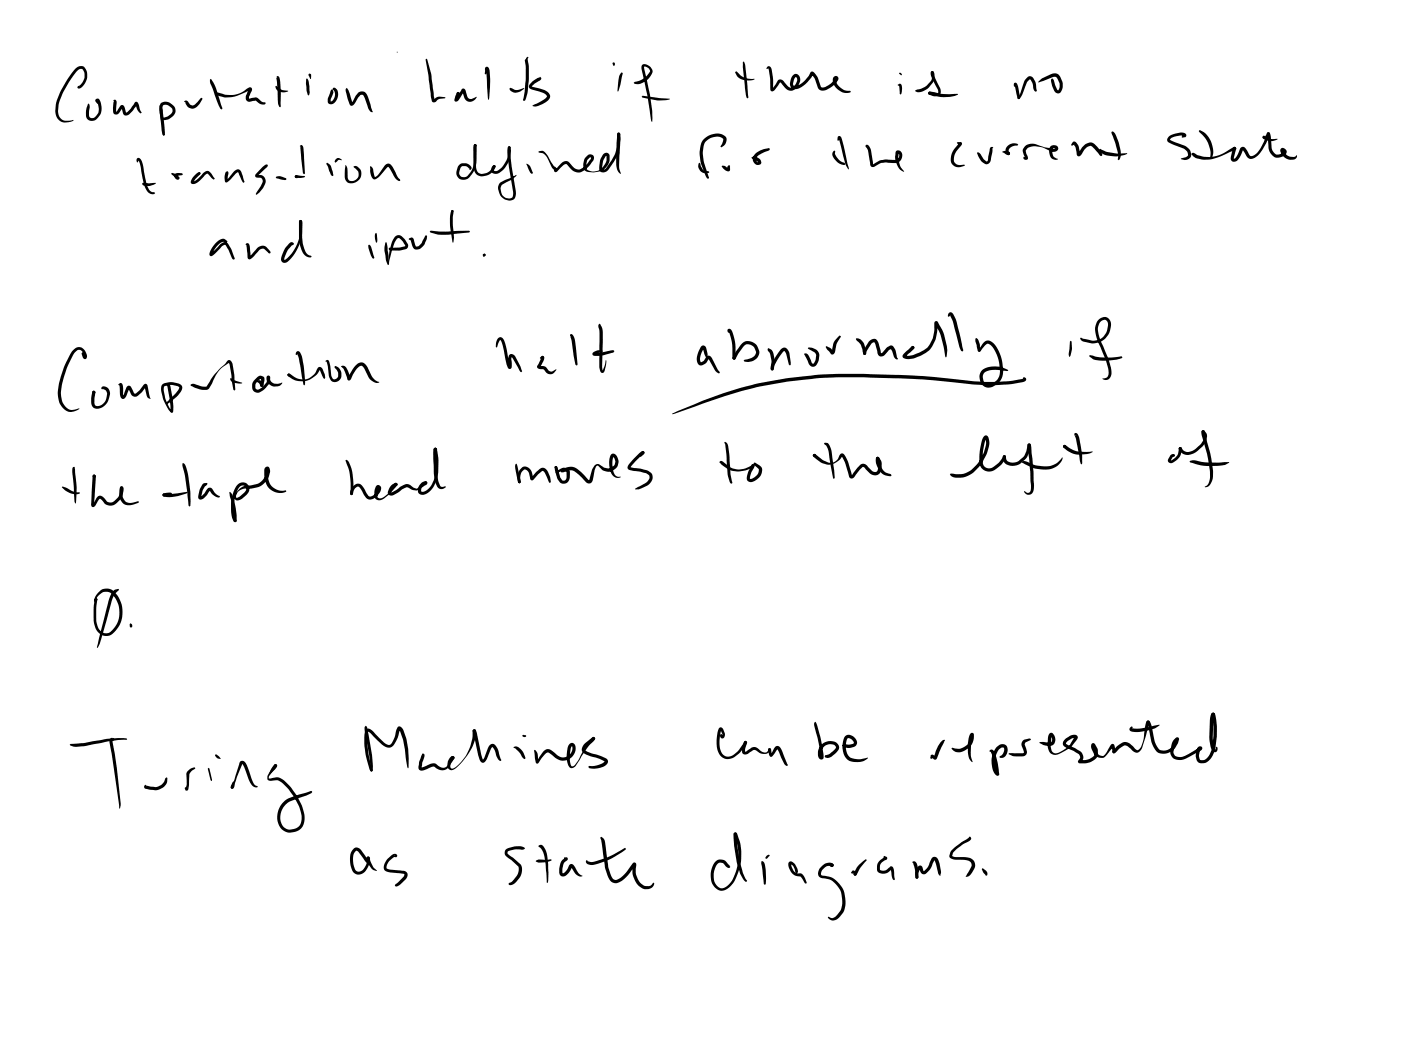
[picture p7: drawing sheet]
<svg xmlns="http://www.w3.org/2000/svg" width="108mm" height="81mm" viewBox="0 0 108 81" stroke-linecap="round" stroke-linejoin="round" font-family="sans-serif">
<g fill="#000">
<path d="M5.8 5.3a.52 .52 0 0 1 .6-.2 .52 .52 0 0 1 .3 .6 .94 .94 0 0 1-.7 1.1v-.1v-.1l.1 .1v-.1l.2-.1a.92 .92 0 0 0 .2-.9l-.2-.3h-.2a6.2 6.2 0 0 0-1.6 2.8v.4a.69 .69 0 0 0 .5 .8h.7l-.7 .1a.81 .81 0 0 1-.7-.9 5.9 5.9 0 0 1 1.4-3.1zM6.8 8l.1 .1v.9l.2 .1a.71 .71 0 0 0 .5-.8l-.1-.5v.2l-.1-.2a.17 .17 0 0 1 .1-.2 .17 .17 0 0 1 .2 .1l.1 .6a.79 .79 0 0 1-.2 .8 .79 .79 0 0 1-.8 .1 .94 .94 0 0 1-.1-1zM8.7 7.7a.19 .19 0 0 1 .3 .1 .19 .19 0 0 1 0 .2l-.1 .6 .4-.4a.22 .22 0 0 1 .2-.1 .22 .22 0 0 1 .1 .3l.1 .3 .3-.3 .4-.5 .1-.1 .4 .9h-.1l-.2-.2-.2-.5h.2l-.4 .6-.4 .3h-.2l-.1-.1-.1-.5h.1l-.2 .2a.3 .3 0 0 1-.2 .3 .3 .3 0 0 1-.4-.1zM10.6 12.2a.31 .31 0 0 1 .3 .1 .31 .31 0 0 1 .1 .3l.4 1.7 .2 .4 .4 .2a.45 .45 0 0 1-.7-.2l-.2-.5-.3-1.6-.1-.3-.1 .2h-.1zM11 14.1h.1h.9l-.6 .2h-.4v-.2zM12.3 8.1l.2 .4 .2 1.8a.11 .11 0 0 1-.2 .1 .11 .11 0 0 1 0-.2l-.2-1.5zM12.4 8l.2-.1a.68 .68 0 0 1 .8 .2 .68 .68 0 0 1-.1 .9l-.4 .2h-.4a.09 .09 0 0 1-.1-.1 .09 .09 0 0 1 .1-.1 .09 .09 0 0 1 .1 .1l.4-.2 .3-.3v-.2l-.4-.3h-.3l-.1 .2 .2 2.1h-.1h-.1l-.2-1.8zM12.6 10.3l.1 .1h-.1zM13.2 13.3l.3 .1 .2 .2a.16 .16 0 0 1 0 .3 .16 .16 0 0 1-.2-.2l-.1-.2 .2-.1h.4h.1l-.4 .2-.1 .1 .1 .1-.5-.4zM14.2 7.8h.2l.3 .3h.2l.6-.6 .1 .1-.3 .5a.51 .51 0 0 1-.9 .1zM15.3 13.3h.1v.1h-.1zM15.1 13.4l.3-.1v.1l-.5 .6 .3-.2 .5-.5a.35 .35 0 0 1 .6 .1l.2 .3v.1l-.5-.4-.3 .2a1.18 1.18 0 0 1-.9 .6 .33 .33 0 0 1 .1-.6z"/>
<path d="M16.2 6.1h.1l.3 .6 .5 1.6v.1h-.1l-.3-.6-.5-1.4zM16.6 7.2v-.1l.3 .1a2.19 2.19 0 0 0 2.3-.5 .2 .2 0 0 1 .2 .2 .2 .2 0 0 1-.1 .2l-.1 .5 .6-.1 .4 .3 .2 .1a.13 .13 0 0 1 0 .2 .13 .13 0 0 1-.2-.1l-.5-.3-.5 .1h-.2l-.1-.4 .3-.5 .1 .1-.4 .1a2.19 2.19 0 0 1-2.3 .1zM16.6 18.7l.1-.1a.49 .49 0 0 1 .7-.1l.1 .1v.1l-.3-.1-.2 .1-.4 .4-.2 .5-.2-.1 .8-.7 .4-.1 .4 .5 .3 .8-.2-.1-.6-1-.2 .1-.6 .6a.21 .21 0 0 1-.3 .1 .21 .21 0 0 1 0-.4zM17.4 13.2a.11 .11 0 0 1 .2 0 .11 .11 0 0 1 0 .2l-.1 .6-.1-.1 .6-.6a.35 .35 0 0 1 .4-.2 .35 .35 0 0 1 .3 .3l.1 .6v.1l-.5-.8-.8 .8a.56 .56 0 0 1-.1-.8zM18.9 18.8h.1a.21 .21 0 0 1 .2 0 .21 .21 0 0 1 .1 .2v.8h-.1l.5-.5a.56 .56 0 0 1 .8-.3l.3 .4v.1h-.1l-.5-.3-.2 .1-.3 .3a.42 .42 0 0 1-.6 .3l-.1-1zM20.2 12.9l.3-.2h.1l-.7 .9-.1-.1h.4a.51 .51 0 0 1 .2 .7l-.2 .3-.4 .5-.1-.1 .5-.9-.1-.3h-.2a.16 .16 0 0 1-.2-.1 .16 .16 0 0 1 0-.2zM21.3 13.6h.3l.4 .1 .1 .1-.2 .1-.6-.2h-.1zM21.3 6.6l.4 .3 .5 .1-.3 .1a.6 .6 0 0 1-.7-.4zM21.3 5.9h.1h.1l.1 .4v1.9v.1l-.2-.3-.1-2h.1zM22.5 18.7l.1 .1-.1 .1-.1-.1zM23.1 17h.2v.2a3.3 3.3 0 0 1-1.3 3.1l-.2-.1a.41 .41 0 0 1-.1-.5l.3-.6 .3-.4a.14 .14 0 0 1 .2 0 .14 .14 0 0 1 0 .2l-.4 .6-.2 .5h.1a2.95 2.95 0 0 0 1.1-2.9zM22.8 13.5l.7 .1-.7 .1-.1-.1z"/>
<path d="M23.2 11.2h.1l.1 .3 .1 1.8-.1 .1h-.1l-.1-2.1h-.1zM23.1 17h.1l.1 .1a4.4 4.4 0 0 0 .1 2.1l.3 .4 .3 .2a.53 .53 0 0 1-.7-.4l-.1-.2a4.2 4.2 0 0 1-.2-2.1zM23.6 6l.2 .2v.4l.1 .5-.1 .3-.2-.4v-.6zM23.8 5.7h.2l-.1 .4-.1-.3zM25.2 12.5l.3 .3 .2 .7-.1 .1-.1-.1-.1-.3-.3-.6zM25.7 6.8h.1a.64 .64 0 0 1 .2 .8v.1a.38 .38 0 0 1-.3 .3 .38 .38 0 0 1-.4-.2v-.3l.3-.6a.55 .55 0 0 1-.1 .7v.2l.1-.1 .2-.3v-.3l-.1-.2h.1h-.2zM25.9 12.3l.2-.1 .2 .1h-.2l-.2 .2-.1-.1zM26.6 12.7l.2 .3v.8l.3 .2 .3-.1a.51 .51 0 0 0 .2-.7l-.4-.4h.3l.2 .2a.71 .71 0 0 1-.1 .9 .71 .71 0 0 1-1 0v-.3zM26.7 6.8l.2 .2 .3 1-.1-.1 .4-.6a.45 .45 0 0 1 .4-.3 .45 .45 0 0 1 .4 .3l.4 1.3h-.2l-.1-.2-.4-1.1h-.2l-.3 .4a.43 .43 0 0 1-.5 .4l-.2-.5zM28.4 18.8l.2 .3 .2 .7v.1h-.1l-.2-.4-.1-.4zM28.5 12.9l.1-.1 .1 .2 .2 .6 .2-.1 .6-.8 .3-.1 .2 .2 .6 1.1-.1 .1-.2-.2-.6-.9-.6 .6a.38 .38 0 0 1-.6 .2l-.2-.3zM28.9 18h.1v.1v.6l-.1-.4z"/>
<path d="M29.7 18.7h.1l.1 .3 .1 1.2-.1 .2-.2-.3-.1-.8zM31.5 18.4l.3-.1 .2 .7h.2l.3-.3 .3-.6 .1 .1v.2l-.2 .5a.66 .66 0 0 1-.7 .3l-.2-.2-.2-.5h.1zM32.8 4.6h.1l.3 1.1 .3 2h-.1l.4-.2h.5l-.5 .1-.2 .2a.2 .2 0 0 1-.3 0zM33.2 17.8h.9h2h.1v.1l-2.2 .2-.8-.2-.1-.1zM34.8 16.2l.1 .1zM34.8 16.2h.1v.1h-.1zM34.8 16.2h.1v.1v1.2a1.67 1.67 0 0 1 0 1.2 4.9 4.9 0 0 1-.1-2.5zM35.2 7.1h.2v.2h-.2zM35.2 7.1h.1l.1 .1-.2 .5-.1-.1 .4-.6a.21 .21 0 0 1 .3-.1 .21 .21 0 0 1 .1 .2l.3 .5h.2l.3-.1-.3 .3a.46 .46 0 0 1-.6-.3l-.2-.5h.2l-.4 .7a.18 .18 0 0 1-.2 .1 .18 .18 0 0 1-.2-.2zM36.5 11.1l.2 .1a3.5 3.5 0 0 1-.3 2.1l-.1 .2a.66 .66 0 0 1-.9 .3 .56 .56 0 0 1-.2-.7l.1-.2a.6 .6 0 0 1 1 0l-.1 .2v-.1l-.3-.2h-.3l-.1 .1-.1 .4v.2l.3 .1h.3a1.64 1.64 0 0 0 .5-1.5zM36.5 11.1h.2v.2h-.1zM36.5 11.1l.2 .1v1.6a.47 .47 0 0 0 .5 .6l.5-.2 .4-.5 .1 .1-.1 .3a1.05 1.05 0 0 1-1.3 .4l-.2-.2-.1-.4z"/>
<path d="M37.4 5.2h.2l.1 .3 .1 1.2-.2 1-.2-2.3 .2-.1-.2 .4zM38 12.8l.1-.1 .1 .2h-.2zM39.2 11.3a.26 .26 0 0 1 .2 .3l-.1 .3a1.57 1.57 0 0 1-1.2 1.5 .25 .25 0 0 1-.3-.3l.1-.3a.12 .12 0 0 1 .2 0 .12 .12 0 0 1 0 .1l-.1 .3h.3a1.77 1.77 0 0 0 .8-1.3zM39.2 11.3h.1v.2h-.1zM39.2 11.3l.1 .1v.7l.5 2.8a.48 .48 0 0 1-.6 .6l-.3-.2-.3-.2-.2-.5a.52 .52 0 0 1 .2-.6l1.2-.5-.4 .3-.7 .4-.1 .3v.3l.2 .3 .4 .2 .2-.1 .1-.3-.4-2.9zM39.2 6.8h.1l.5 .1 .6-.1-.3 .2a.57 .57 0 0 1-.9-.2zM40.6 12.6l.3 .2 .2 .5-.1 .1-.2-.2zM40.5 4.6h.1l.1 .4 .1 1-.2 1.2-.2 .6-.1-.1 .2-1.5zM40.6 4.4h.1l-.1 .3-.1 .1-.1-.1zM41.5 11.7l.3-.1 .2 .1 .7 1.1 .2 .1v.2h-.1l.5-.6a.4 .4 0 0 1 .6 .1l.4 .4 .4 .1 .5-.5 .3-.5-.3 .3v.6a.99 .99 0 0 0 1 .1 .99 .99 0 0 0 .5-.9v-.2l-.2 .4-.1 .7 .3-.1 .4-.7a2.61 2.61 0 0 0 .5-1.8v-.3h.2v.6a3.3 3.3 0 0 1-.9 2.3 .4 .4 0 0 1-.7 0v-.7l.2-.5 .4-.1 .2 .2a1.22 1.22 0 0 1-.7 1.2 1.22 1.22 0 0 1-1.3-.1l-.1-.4 .1-.4 .3-.3 .2-.1 .2 .1 .1 .2-.4 .5a1.01 1.01 0 0 1-1 .6l-.3-.2-.5-.5-.2 .1-.4 .5a.17 .17 0 0 1-.2 0 .17 .17 0 0 1-.1-.1l-.7-1.1-.2-.2zM41 6.3l.6-.4 .1 .1v.2l-.7 .5 1 .3 .4 .3a.38 .38 0 0 1-.2 .5 1.25 1.25 0 0 1-1.1 .4l.8-.5 .2-.3-.2-.2-.8-.3a.32 .32 0 0 1-.4-.2 .32 .32 0 0 1 .3-.4zM47.2 4.8l.2 .1-.1 .2z"/>
<path d="M47.6 10.2h.2v.1l-.1 2.6 .1 .5-.2-.2-.1-.5zM47.9 5.6h.1l-.4 1.5 .1-1zM49.5 5h.3l.3 .2a.54 .54 0 0 1-.1 .9 1 1 0 0 1-1.2 .3l.9-.4 .4-.5-.1-.2-.4-.2 .5 2.2 .2 1.2v.9l-.1-.1-.3-2-.5-2zM49.4 7.4h.1l2.1 .2-1 .1zM53.8 12.6l.1-.1 .1 .1 .2 .5 .5 .2h-.4l-.3-.1-.2-.3zM54.2 10.7a1.1 1.1 0 0 1 1.8 0l-.1 .4-.3 .3-.1-.1 .2-.6a1 1 0 0 0-1.5 .7v1l.4 1.3-.1 .1-.1-.1a4.1 4.1 0 0 1-.5-1.8l.1-.8zM55.6 12.8h.3l.2 .2-.1 .1v-.2l.2-.2 .1 .1-.1 .3-.1 .1-.2-.1zM56.6 5.6l.2-.1 .3 .3a1.41 1.41 0 0 0 1 .3 1.25 1.25 0 0 1-1 0l-.3-.2zM57.2 4.8h.1l.1 .3 .3 2.4-.1 .1-.1-.1-.1-.8zM58.2 11.8h.1a1.59 1.59 0 0 1 1-.4v.2l-.6 .2-.4 .3v.2l.1 .2h.1h-.1l-.5-.3a.17 .17 0 0 1 .1-.2 .17 .17 0 0 1 .2 .1 .36 .36 0 0 1 .4 .2 .36 .36 0 0 1-.1 .4h-.2l-.1-.1a.5 .5 0 0 1 0-.8zM59.1 5.2a.23 .23 0 0 1 .3 0 .23 .23 0 0 1 .1 .2l.1 1.5-.1-.1 .5-.7 .3 .1 .4 .5 .3 .1 .3-.2 .1-.3v-.3l-.1-.1-.2 .5 .1 .2 .5-.2 .6-.5a.28 .28 0 0 1 .1-.3 .28 .28 0 0 1 .3 0l.3 .3 .3 .8h.2l.3-.1 .6-.6 .1 .4 .3 .3 .3 .2 .5 .2a1.03 1.03 0 0 1-1.4-1l.1-.2h.1h.2v.2a1.8 1.8 0 0 1-1.2 .9l-.4-.2-.2-.7-.3-.4h.2l-.5 .6a1.02 1.02 0 0 1-1.2 .5l-.1-.4 .1-.4 .1-.2 .2-.1 .2 .1 .2 .4a.71 .71 0 0 1-.4 .7 .71 .71 0 0 1-.7-.1l-.5-.5-.4 .6a.19 .19 0 0 1-.2 .1 .19 .19 0 0 1-.1-.2l-.1-.8-.1-.7h-.2zM64.2 11.6l.2 .1v.2a1.42 1.42 0 0 0 .7 .7 .6 .6 0 0 1-.7-.3l-.3-.4z"/>
<path d="M64.6 10.5h.1l.2 .2 .5 2.3-.2-.2-.2-.7-.4-1.4 .1-.1-.1 .2h-.1zM66.7 11.2a.38 .38 0 0 1 .4 .5l.2 1 .6-.4h1.2l.2-.2v-.2l-.1-.1a1.55 1.55 0 0 0 .4 1.4 1.26 1.26 0 0 1-.6-1.4 .32 .32 0 0 1 .4-.1 .32 .32 0 0 1 .1 .4l-.1 .2a.56 .56 0 0 1-.6 .3h-.9l-.6 .3-.2-.1-.2-1.2-.2-.3h.1l-.1 .1zM69.2 6.5a.21 .21 0 0 1 .3 0 .21 .21 0 0 1 0 .3l-.1 .5-.1-.6zM69.3 5.6l.2 .1-.1 .1-.1-.1zM71.8 5.5h.1l.1 .2a.87 .87 0 0 1-.2 .8l-.4 .4a.82 .82 0 0 1-.9 .1l.8-.3 .4-.4 .1-.3zM71.6 7.1h.1a5.9 5.9 0 0 0 2.1 .1v.1a3 3 0 0 1-2.2 0l-.1-.1zM71.7 5.5h.2v.2v-.1l.6 1.3-.1 .4-.3 .1a.38 .38 0 0 1-.5-.3l.6 .1 .1-.1v-.2a2.9 2.9 0 0 1-.6-1.3zM73.8 10.9l.3 .1v.1l-.4 .5-.2 .5a.46 .46 0 0 0 .5 .6h.3l-.3 .2a.67 .67 0 0 1-.7-.3 .67 .67 0 0 1 .1-.8l.5-.8 .1 .2-.2-.1zM75.3 11.7l.7 .7 .1-.1 .2-.9a.1 .1 0 0 1 .1-.1 .1 .1 0 0 1 .1 .1l-.2 .9-.1 .3a.42 .42 0 0 1-.6-.2l-.3-.6zM77.2 11.7l.3-.1 .3 .2-.2 .1zM77.6 11.3l.5-.3 .3 .1 .1 .1h-.1a.53 .53 0 0 0-.7 .4v.1a.16 .16 0 0 1 .1 .1 .16 .16 0 0 1-.1 .2l-.2-.3zM77.6 11.7h.2v.2h-.2z"/>
<path d="M78.1 6.4h.2l.1 .3 .2 .8-.1 .1h-.1l-.2-1h.1l-.1 .1-.1-.1zM79.2 6l.2-.1 .2 .1 .2 .4 .1 .6a.15 .15 0 0 1-.2 0 .15 .15 0 0 1-.1-.2l-.1-.4-.2-.3-.2 .2-.4 1.2-.1 .1h-.2l.5-1.3zM79 11.3l.1-.1a1.46 1.46 0 0 1 1.4 .1l.8 .1-.2 .1v.4l.1 .2 .3 .2h-.2l-.3-.1-.2-.6a.38 .38 0 0 1 .3-.4 .38 .38 0 0 1 .4 .2v.2a.56 .56 0 0 1-.7 0l-.5-.2-.8-.1-.3 .1-.2 .2 .1 .3a.23 .23 0 0 1 .1 .2 .23 .23 0 0 1-.3 .2v-.2h.2l-.1 .1-.1-.3a.48 .48 0 0 1 0-.6zM80.1 6.2l.8-.5a.52 .52 0 0 1 .9 .3 1.01 1.01 0 0 1 0 1.1l-.2 .1-.2-.1-.3-.5-.1-.4 .1-.2 .4 1 .1-.6-.2-.5h-.3l-1.1 .4zM82.7 10.9a.51 .51 0 0 1 .4 .5l.1 .5-.1-.1 .3-.5 .3-.2a.51 .51 0 0 1 .6 0l.5 .5 .1 .4h-.1l-.8-.8-.3 .2-.3 .3a.25 .25 0 0 1-.1 .3 .25 .25 0 0 1-.3-.1l-.1-.5-.2-.3h.1l-.2 .1h-.1zM84.8 11.5l.6 .2 .7 .1h.8l-.7 .2h-.6a.98 .98 0 0 1-.9-.5zM85.6 10.2a.26 .26 0 0 1 .4 .3 2.26 2.26 0 0 1 .2 1.8h-.1a3.4 3.4 0 0 0-.3-1.8zM90.1 10.5l.2-.1a1.1 1.1 0 0 1 1.1-.1v.1l-.1 .2h-.3l.2-.3v.2l-.2-.1a1.09 1.09 0 0 0-.8 .3l.2 .2 .9 .3a.69 .69 0 0 1 .4 .9l-.3 .2h-.4l.5-.3v-.3l-.3-.3-1.1-.4a.27 .27 0 0 1-.2-.2 .27 .27 0 0 1 .2-.3zM91.8 11.8h.2a2.47 2.47 0 0 0 2.9-.4l.2-.1 .1 .1v.2l-.6 .2a2.55 2.55 0 0 1-2.7 .2zM92.4 10.1l.3 .1a1.75 1.75 0 0 1 .6 2.1l-.1-.1a2.09 2.09 0 0 0-.6-1.9l-.2-.1zM95 11.3h.2v.2h-.1zM95 11.4l.1-.1 .2 .2-.2 .7 .2-.2 .3-.6a.33 .33 0 0 1 .4 0 .33 .33 0 0 1 .1 .3l.2 .3h.2a1.25 1.25 0 0 0 .7-.7l.4-1 .2-.1v.2l-.4 1a1.14 1.14 0 0 1-1.1 .8l-.2-.1-.3-.6-.4 .9-.3 .1-.2-.1-.1-.3z"/>
<path d="M97.3 10.5l.2 .1-.2 .1zM97.3 10.5h.2l.4 .2h.5l-.4 .2h-.2l-.4-.2zM97.6 10.2h.2l.1 .1 .1 1.2 .3 .4 .5-.1 .1-.1-.1-.1h.1l.2 .3 .2 .1 .4 .1 .2-.1a.12 .12 0 0 1 .1 .2 .12 .12 0 0 1-.2 0l-.6 .1-.3-.2-.2-.3a.25 .25 0 0 1 .3-.4 .25 .25 0 0 1 .1 .5l-.2 .1a.76 .76 0 0 1-.9 0 .76 .76 0 0 1-.3-.8zM4.8 37.5l.4 .1a1.28 1.28 0 0 0 .9 .3l.1 .1a1.1 1.1 0 0 1-1.2-.3zM5.6 36h.2l.1 1.5-.1 1.3-.1-.2-.1-2.2zM6.3 27.2h.1l.1 .1h-.2zM5.6 27a.59 .59 0 0 1 .8-.1 .59 .59 0 0 1 .2 .8l-.2-.1-.1-.3v-.1h.1l.2 .3h-.1l-.2-.5h-.3a2.99 2.99 0 0 0-.9 1.5 3 3 0 0 0-.1 2.7 .78 .78 0 0 0 1.1 .3 .93 .93 0 0 1-1 .2 .93 .93 0 0 1-.6-.8 5.3 5.3 0 0 1 .7-3.2zM7.1 30.1h.2v.1l-.2 .2zM7.2 36.6h.1l.1 .1-.2 .2zM7.2 36.6h.1v.2h-.1zM7.2 30.1l.1 .1v1l.2 .1 .2-.1a.89 .89 0 0 0 .5-1.1l-.3-.1a.19 .19 0 0 1 0-.3 .19 .19 0 0 1 .3 .1 .74 .74 0 0 1 .1 1.1 .75 .75 0 0 1-1.2 .4l-.1-.6zM7.2 36.6h.1l.1 .1-.1 2-.1 .2 .2-.5 .2-.2a.62 .62 0 0 1 .6 .4l.3 .1h.2a1.05 1.05 0 0 0 .6-1l-.1-.1 .2-.1 .1 .1a1.29 1.29 0 0 1-.8 1.3l-.1 .1a1.2 1.2 0 0 1-.9-.6l-.3 .5a.19 .19 0 0 1-.2 .2 .19 .19 0 0 1-.2-.2z"/>
<path d="M9.1 29.6a.23 .23 0 0 1 .3 0 .23 .23 0 0 1 .1 .3v.6l.2-.6a.2 .2 0 0 1 .2-.2 .2 .2 0 0 1 .2 .2l.2 .4h.1l.7-.7h.2l.3 1a.1 .1 0 0 1-.1 .1 .1 .1 0 0 1-.1-.1l-.3-.8h.2l-.8 .7h-.3l-.3-.6h.1l-.2 .4a.33 .33 0 0 1-.1 .3 .33 .33 0 0 1-.4 .1l-.1-.3v-.7l.1 .1zM9.3 37.5h.1l.1 .1v.7a.56 .56 0 0 0 .6 .4l.5-.1 .1 .1-.5 .2a.74 .74 0 0 1-1-.7zM12.6 38.1l1.9-.2-.8 .3-.8 .1a.22 .22 0 0 1-.3 0 .22 .22 0 0 1 0-.2zM12.5 29.6h.1a1.47 1.47 0 0 1 1.4 .1v.2l-.1 .3-.3 .4-.7 .5-.1-.1 .7-.7 .3-.4-.6-.2-.6 .1 .1 .9 .3 .7 .3 .3h-.1l-.3-1.9-.2-.2a.26 .26 0 0 1 .4 0 .26 .26 0 0 1 .1 .3l.2 1.3-.1 .6a1.28 1.28 0 0 1-.7-.9l-.2-.9zM12.6 38h.5h.1l-.6 .3-.1-.2zM14.1 35.7a2.86 2.86 0 0 1 .5 1.8l.1 1.1-.1 .4-.5-3.1zM14.7 29.6h.2l1 .2 .6-.9 .8-.8a.3 .3 0 0 1 .5-.3l.1 .3 .2 .8v1.1v.1l-.1-.1-.4-2a2.75 2.75 0 0 0-1.3 1.6l-.1 .3a.61 .61 0 0 1-.9 .1l-.6-.3zM15.6 37.3l.3-.1 .1 .1-.4 .5-.1 .5 .4-.5a.28 .28 0 0 1 .2-.2 .28 .28 0 0 1 .3 .1l.1 .3 .4 .2a.11 .11 0 0 1-.1 .1 .11 .11 0 0 1-.1 0l-.4-.2-.1-.3-.4 .5a.26 .26 0 0 1-.4 .2 .26 .26 0 0 1-.1-.4l.1-.4zM17.7 37.9l.3 .5 .2 1.4a.24 .24 0 0 1 .1 .3 .24 .24 0 0 1-.3 .1zM17.7 29.2l.1-.1 .9 .4h-.7zM19.8 29.4l.2-.1 .1 .1 .2 .2v.2h-.2zM19.8 29.1a.34 .34 0 0 1 .4-.1 .34 .34 0 0 1 .1 .5v.3h-.2v-.6h.1h-.2l-.3 .4v.4h.2l.4-.2 .2-.3 .1-.4 .1 .1 .1-.1 .1 .3 .2 .1h.6l-.2 .2-.4 .1a.69 .69 0 0 1-.6-.6 .17 .17 0 0 1 .1-.2 .17 .17 0 0 1 .2 .1v.4l-.4 .4a.57 .57 0 0 1-.9 .2 .75 .75 0 0 1 .3-1z"/>
<path d="M20.1 29.6h.1l.1 .2h-.2zM22.2 28.8l.4 .2a1.22 1.22 0 0 0 1.9-.7 .24 .24 0 0 1 .4 .2l.1 .4v.3l-.4-.7a1.55 1.55 0 0 1-2.1 .7l-.3-.2zM22.1 28.8h.2l.1 .2h-.1zM22.9 27.1a.46 .46 0 0 1 .4 .5l.2 1.8-.1 .3-.5-2.4h.1l-.2 .1v-.1zM25 29.1v.1zM25.1 27.8l.1-.1 .2 .1 .1 1.1 .2 .3h.2l.2-.2-.1-.3-.2-.4 .1-.1 .2 .2 .2 .2v.6a.48 .48 0 0 1-.6 .2 .48 .48 0 0 1-.4-.5l-.1-1zM26.3 28.2a.3 .3 0 0 1 .4 .2l.3 .8-.2-.1 .2-.4a.93 .93 0 0 1 1-.8l.2 .3 .5 .9 .5 .4h-.3l-.4-.2-.4-.9-.2-.2-.4 .2-.4 .7a.19 .19 0 0 1-.2 .2 .19 .19 0 0 1-.2-.2l-.2-.7zM26.6 35.5l.1-.1a2.22 2.22 0 0 1 .5 1.8v.8l-.1 .2-.1-.2v-.1a4.4 4.4 0 0 0-.4-2.4zM27.2 37.4l.3-.1a.65 .65 0 0 1 .7 .5l.2 .4 .2 .1 .3-.2 .3-.5-.1 .3v.4a.4 .4 0 0 0 .5 0l.4-.4 .4-.6 .2-.1v.2l-.6 .7a.94 .94 0 0 1-1 .4l-.1-.2-.1-.4a.38 .38 0 0 1 .4-.5l.2 .2-.1 .3a.71 .71 0 0 1-1.1 .5l-.6-.9-.2 .1-.2 .5a.19 .19 0 0 1-.2-.1 .19 .19 0 0 1 0-.2zM30.4 18.2l.3-.1 .3 .1 .4 .6v.2l-.1 .2-.4 .1h-.9v-.2h.1l1.1-.1-.4-.6h-.2l-.2 .4-.5 1.6 .1-1.1 .2-.7zM29.9 20.3v.1zM30.2 37.4l.3-.2 .1 .1-.3 .3-.2 .4 1.2-.7h.2l.6 .3 .6-.5a.15 .15 0 0 1 .2 .2 .15 .15 0 0 1-.2 .1l-.3 .3a.53 .53 0 0 1-.7 0l-.4-.2-1 .6-.3 .1a.23 .23 0 0 1-.1-.4z"/>
<path d="M32.7 37.1l.2 .1v.1h-.2zM33.5 34.5l.2 .1 .1 .9a3.5 3.5 0 0 1-.4 1.9 .9 .9 0 0 1-1 .7l-.1-.1a.57 .57 0 0 1 .1-.7l.2-.2h.3v.2l-.3 .1-.1 .3v.2l.3-.1a1.73 1.73 0 0 0 .8-1.4zM33.4 34.6l.1-.1 .2 .1v1.8l.1 .7 .2 .4h.3a.18 .18 0 0 1 0 .2 .18 .18 0 0 1-.2 0l-.3-.1-.2-.4a8 8 0 0 1-.2-2.6zM38.4 26.1v-.1a.31 .31 0 0 1 .5 .3l.4 1.9-.1 .1v-.7a.28 .28 0 0 1 .2-.3 .28 .28 0 0 1 .3 .2l.5 1.1v.1l-.1-.1-.7-1.1v.7a.17 .17 0 0 1-.1 .2 .17 .17 0 0 1-.2-.2l-.4-1.6-.1-.4-.3 .5h-.1v-.4zM39.7 35.8h.1l.3 1a.29 .29 0 0 1-.1 .4l-.1-.1-.1-.4zM40.2 36a.55 .55 0 0 1 .8 .5l.1 .3h-.2l.6-.6a.41 .41 0 0 1 .4-.2 .41 .41 0 0 1 .3 .4l.2 .4v.3v.1l-.6-.9-.7 .6a.16 .16 0 0 1-.2 .1 .16 .16 0 0 1-.1-.2l-.1-.5-.2-.1h-.1a.84 .84 0 0 0-.3 .9v.1a.25 .25 0 0 1-.2-.4l.1-.5zM41.6 27.5l.2-.1 .1 .1-.1 .2h-.1zM41.7 27.5h.2v.1l-.3 .7v-.1h.4l.5 .4 .4-.1-.2 .2a.43 .43 0 0 1-.6 0l-.3-.3a.28 .28 0 0 1-.3 0 .28 .28 0 0 1-.1-.2l.3-.6zM42.8 35.9h.1v.2h-.2zM42.8 35.9l.2 .1 .2 .8 .2 .2h.1l.1-.1 .1-.5-.3-.1-.5 .2-.1-.1 .6-.4 .4 .2 .1 .1a.99 .99 0 0 1-.2 .9l-.3 .1-.3-.2-.2-.3zM43.2 36.3a1.03 1.03 0 0 1 1.7 .2l.5 .5 .2-.8 .2-.4h.3l.5 .2 .4 .1 .4-.3v-.3l-.1-.3a1.74 1.74 0 0 0 .1 1.4l.4 .1a.47 .47 0 0 1-.7-.3 1.41 1.41 0 0 1 0-1.4 .32 .32 0 0 1 .5 .2l.1 .5-.1 .3-.2 .1a.76 .76 0 0 1-.9 .2l-.4-.4h-.1l-.2 .3-.1 .7a.31 .31 0 0 1-.2 .3 .31 .31 0 0 1-.3 0l-1-.9-.2-.1-.4 .1a.24 .24 0 0 1-.4 0zM43.9 25.8h.2v.1h-.2z"/>
<path d="M43.9 25.8h.3l.1 .4 .2 1.9-.1 .1-.2-.8zM46.1 25l.1-.1 .1 .1 .1 .5v2.8v.3l.3-.8-.1 .8a.17 .17 0 0 1-.2 .1 .17 .17 0 0 1-.2-.1zM45.7 27.2l.4-.2h.4l-.6 .3-.1-.1 1.4-.2 .1 .1v.1l-1.1 .2h-.5l-.1-.1zM49.5 34.8h.1l.1 .1-.4 .3zM49.2 35l.3-.2 .2 .1-.1 .1h-.1h.1l-1 1 1.2 .2 .4 .2a.65 .65 0 0 1-.4 1 1.19 1.19 0 0 1-.8 .3h-.1l.8-.5a.46 .46 0 0 0 .3-.6l-.2-.1-1.3-.3a.26 .26 0 0 1-.2-.2 .26 .26 0 0 1 .2-.3zM54 26.7a.24 .24 0 0 1 .3 0 .24 .24 0 0 1 .1 .2l.1 .4v.2h-.1l-.2-.6-.3 .7 .1 .3 .2-.1 .2-.3a.23 .23 0 0 1 .4 .1l.6 1.1-.3-.1-.5-1-.3 .4a.4 .4 0 0 1-.5 .1 .4 .4 0 0 1-.1-.6zM55.4 35.6l.1-.1 .2 .1a1.57 1.57 0 0 0 1.6 .5l.6-.3h.2v.2l-.2 .1a1.95 1.95 0 0 1-2.4-.4zM55.9 34l.1 .1a4.3 4.3 0 0 1 .3 2l.1 1.1a.11 .11 0 0 1-.1 0 .11 .11 0 0 1-.1-.1l-.1-.6-.1-.8a3.2 3.2 0 0 0-.2-1.6zM56.1 25.4h.2a3.5 3.5 0 0 1 .4 2.2l-.1 .1-.2-.1a3.9 3.9 0 0 0-.3-2l.1-.1-.1 .2-.1-.2zM57.2 26.5a.8 .8 0 0 1 1.2 .2 .8 .8 0 0 1-.5 1.1l-.3 .1-.3-.1 .7-.3 .3-.4a.57 .57 0 0 0-.4-.5 .57 .57 0 0 0-.7 .2l-.5 .9h-.2l-.1-.1 .2-.4zM56.5 27.5h.1v.2h-.1zM57.9 35.8h.2v.2h-.1z"/>
<path d="M57.9 35.8a.19 .19 0 0 1 .2 .1 .19 .19 0 0 1-.1 .3l-.2 .5v.2h.1a.8 .8 0 0 0 .6-.7l-.4-.5 .1-.1 .3 .3a.59 .59 0 0 1-.1 .9l-.3 .3h-.3a.39 .39 0 0 1-.2-.6zM59.2 26.8l.3 .2 .1 .2a2.08 2.08 0 0 1 0 1.2l-.1 .1-.1-.1v-.6l-.1-.5-.1-.3zM60.2 26.9a.34 .34 0 0 1 .3-.1 .34 .34 0 0 1 .3 .3l.1 .8v.3l-.5-1.2a1.32 1.32 0 0 0-.5 .8l-.3 .5a.18 .18 0 0 1 0 .2 .18 .18 0 0 1-.2 0v-.4zM62.2 26.8h.3l.5 .2 .1 .3v.5a.42 .42 0 0 1-.2 .4 .42 .42 0 0 1-.4 0l-.5-.9v-.1a.86 .86 0 0 1 .5 .8h.2l.1-.1 .1-.6-.2-.2zM62.6 35h.2l.1 .2h-.2zM62.7 35h.1v.3l-.1-.1zM62.7 35h.1l.6 .4 .4 .2a.66 .66 0 0 0 .8-.4l.1-.1a.25 .25 0 0 1 .3-.2 .25 .25 0 0 1 .2 .3l.5 1.5 .4-.7 .3-.3 .3 .1 .6 .5h.3l.1-.6-.2-.4v-.1h.2l.2 .4v.4l-.1 .4-.2 .2a.6 .6 0 0 1-.6-.1l-.5-.5-.6 .6a.27 .27 0 0 1-.2 .3 .27 .27 0 0 1-.3-.2l-.3-1-.3-.5h.1l-.6 .5a1.07 1.07 0 0 1-1.2-.2l-.4-.3zM63.6 34.1a.61 .61 0 0 1 .5 .7 5.8 5.8 0 0 1 .1 2.1l-.4-2.2-.1-.4-.2-.1zM63.6 26.7h.1l.3 .1 .2 .3h-.1l.1-.6 .5-.6 .1 .1-.3 .5-.1 .5a.26 .26 0 0 1-.2 .3 .26 .26 0 0 1-.3-.2zM65.9 26.1h.2a1.07 1.07 0 0 1 .6 1.2h-.2l-.2-.7zM67 26.3l.1-.1a.41 .41 0 0 1 .4 0 .41 .41 0 0 1 .2 .4l.2 .6 .5-.4a.32 .32 0 0 1 .5 0l.2 .8a.1 .1 0 0 1 0 .1 .1 .1 0 0 1-.1-.1l-.4-.7h.1l-.6 .5a.29 .29 0 0 1-.5-.2l-.2-.8-.3 .1-.3 .5a.25 .25 0 0 1-.3 .3l.1-.4zM66.6 27.1l.1 .1v.1l-.2-.1z"/>
<path d="M67.5 35.2h.2v.2a1.09 1.09 0 0 0 .9 1.1l.1 .2a1.14 1.14 0 0 1-1.2-1.4zM70.2 26.7h.2v.2l-.2 .1v-.1zM72 24.8h.2l.1 .2a3.7 3.7 0 0 1 .6 2.5h-.1l-.1-.8a4.4 4.4 0 0 0-.6-1.7l.1-.1v.2a2.22 2.22 0 0 1-1.3 2.3l-.9 .3a.27 .27 0 0 1-.4-.1 .27 .27 0 0 1 0-.3l.7-.6 .2 .1-.1 .1-.6 .6-.1-.1h.6l.6-.3a1.94 1.94 0 0 0 1.1-2zM73.1 24.1h.1h.2l.3 .5 .5 2.4-.1 .1a5.3 5.3 0 0 1-.6-2l-.3-.8-.1 .1h-.1zM75.8 33.6a.26 .26 0 0 1 .3 0 .26 .26 0 0 1 .1 .3v.1a2.99 2.99 0 0 1-2.1 2.8h-.5a.27 .27 0 0 1-.3-.3h.3a1.59 1.59 0 0 0 1.5-.5 2.89 2.89 0 0 0 .9-2l-.1-.2h.1l-.1 .2a3.4 3.4 0 0 0-.1 1.9l.2 .2a.61 .61 0 0 0 .7-.2l.3-.3 .3-.5h.2a.94 .94 0 0 1-.5 .9 .92 .92 0 0 1-1.1 .3 .74 .74 0 0 1-.4-.8 3.8 3.8 0 0 1 .3-1.9zM75.1 26.1l.1-.1 .2 .2 .1 .8h-.1l.4-.6 .4-.2a1.82 1.82 0 0 1 1 1.7l.1 .5a1.17 1.17 0 0 1-1.5 1.4l-.2-.3-.1-.3a.82 .82 0 0 1 .9-1 1.67 1.67 0 0 1 1.3 .3l-.1 .1a3.1 3.1 0 0 0-1.6 0l-.3 .3 .1 .5 .2 .2h.3a1.03 1.03 0 0 0 .7-1.2 2.91 2.91 0 0 0-.6-1.8l-.4-.1-.5 .6a.27 .27 0 0 1-.2-.4zM77.3 35.1a.19 .19 0 0 1 .2 .2l.1 .2 .3 .1 .6-.1 .4-.4 .3-.8 .1-.1 .1 .1v.2l-.3 .8a1.28 1.28 0 0 1-1.2 .6h-.1a.59 .59 0 0 1-.5-.8zM78.7 35.6l.2-.1a3.4 3.4 0 0 0 1.6 .4 1.46 1.46 0 0 0 1.3-.6h.1a1.49 1.49 0 0 1-1.9 .8l-.4-.1zM51.8 31.9l.1-.1a35.1 35.1 0 0 1 6.4-2.2 33.9 33.9 0 0 1 8.8-.8 55.9 55.9 0 0 1 6.4 .4 15.3 15.3 0 0 0 5.2 0h.2v.1l-.1-.1a.15 .15 0 0 1 .3 0 .15 .15 0 0 1-.2 .2 13.7 13.7 0 0 1-4.8 .1h-.6a57.4 57.4 0 0 0-6.4-.4 32.7 32.7 0 0 0-11.6 1.5l-3.5 1.3zM79.2 34.2h.2l.1 .3 .1 1.8v1.5a.35 .35 0 0 1-.3 .3 .35 .35 0 0 1-.4-.3l.2 .2h.2l.1-.4zM81.9 34.3h.2v.2h-.2zM81.9 34.3h.2v.3l-.2-.1z"/>
<path d="M81.9 34.3h.3a1.81 1.81 0 0 0 1.3 .5h.7a1.92 1.92 0 0 1-1.3 .2l-.7-.3-.2-.2zM82.4 26.3h.1h.1v.6l-.2 .6-.1-.2zM82.8 33.4a.35 .35 0 0 1 .4 .5l.2 1.2-.1 .7-.5-2.2 .1-.1-.1 .1zM84.7 24.6l.2-.1 .3-.1a.61 .61 0 0 1 .4 .8 1.37 1.37 0 0 1-1.6 1.2l-.6-.1-.2-.2 .1-.1 1 .2a1.16 1.16 0 0 0 1-1.4l-.1-.2-.2 .1a.73 .73 0 0 0-.4 .9l.3 .8a5.7 5.7 0 0 1 .7 2.5 .4 .4 0 0 1-.2 .3 .4 .4 0 0 1-.4 0l.3-.1 .1-.3a6.3 6.3 0 0 0-.8-2.4 1.51 1.51 0 0 1 .1-1.8zM83.9 27.4h.1l.9 .1h1.5h.1a3.7 3.7 0 0 1-2.2 .2zM90.4 35h.1v.2l-.2-.1zM90.4 35h.1v.1l-.1 .1zM90.2 35.1l.2-.1 .1 .1-.3 .4 .2-.1a.97 .97 0 0 0 .5-.9h.1l.1 .1a.99 .99 0 0 1-1 1.1l-.1-.2zM90.9 34.5h.1v.2l-.1-.1zM90.9 34.5h.1l.2 .2 .3 .1a1.1 1.1 0 0 0 .8-.4l.4-.5 .1-.3-.2-.3 .1-.2 .3 .4v.4l-.6 .7a.92 .92 0 0 1-1.5 0zM91.6 35.6a1.07 1.07 0 0 1 1 0h2.1a.77 .77 0 0 1-.8 .3 4 4 0 0 1-2.3-.3zM92.6 33.2h.2v.3a9.9 9.9 0 0 1 .7 3.2 .7 .7 0 0 1-.6 .8h-.1l.3-.2 .1-.3v-.7l-.2-1.3-.4-1.5z"/>
<path d="M5.4 57.4l2.8-.5h1.3l.3 .1-3.5 .5a1.03 1.03 0 0 1-.9-.1zM7.6 45.7l.1-.2a.83 .83 0 0 1 1.1 .1l.2 .3a2.07 2.07 0 0 1-.7 3.1 1.07 1.07 0 0 1-1.1-1.2v-1.1l.2-.6h.1v.1h-.1h.1v.1a3.2 3.2 0 0 0 .1 2.2 .66 .66 0 0 0 .7 .3 .66 .66 0 0 0 .5-.4 2.01 2.01 0 0 0 0-2.4l-.2-.2a.66 .66 0 0 0-.7-.1l-.7 .6 .1-.3zM8.5 56.9h.1h.2l-.2 .2 .4 2.1 .3 2.7-.1 .4-.8-5.1zM8.7 45.5l.4-.1h.1l-.3 .4-.2 .4-.9 3.1-.3 .6 .9-3.6zM10 48.1a.13 .13 0 0 1 .2 .1 .13 .13 0 0 1-.2 .1zM16 59.2h.1l.2 1zM16.6 58.2h.2l.2 .3-.3-.1zM18.3 37.3a.54 .54 0 0 1 .8 .1 .54 .54 0 0 1-.2 .8l-.4 .3a.27 .27 0 0 1-.4-.1l.1-.4 .3-.4 .3-.2h.5a1.2 1.2 0 0 0 1-.4l.2-.3v-.5h.1v.4a1.12 1.12 0 0 0 1.4 1.2v.1a1.23 1.23 0 0 1-1.6-1.3v-.4a.21 .21 0 0 1 .1-.2 .21 .21 0 0 1 .3 .1l-.1 .6-.2 .4a2.39 2.39 0 0 1-1.8 .6 .69 .69 0 0 0-.5 .5v.2l.2-.1 .5-.5v-.3l-.3-.1a1.16 1.16 0 0 0-.5 .8 2.75 2.75 0 0 0 .1 1.8v.1a.21 .21 0 0 1-.2 .1 .21 .21 0 0 1-.1-.3 3.2 3.2 0 0 1 .4-2.6zM21.1 58.9a.19 .19 0 0 1 .3 .2 .19 .19 0 0 1-.2 .2l-.5 .4zM21.1 58.9h.1l.2 .1-.7 .8v.2l.8-.1a2.43 2.43 0 0 1 1.1 1 3.7 3.7 0 0 1 .9 2.2 1.07 1.07 0 0 1-1.2 1 1.07 1.07 0 0 1-.9-1.3 1.62 1.62 0 0 1 .8-1.3l1.8-.6 .1 .1a1.51 1.51 0 0 1-1 .5l-.8 .3a1.19 1.19 0 0 0-.7 1 1.19 1.19 0 0 0 .6 1.1h.2a.87 .87 0 0 0 .8-1.2 4.8 4.8 0 0 0-1.5-2.4l-.3-.2-.4 .1a.29 .29 0 0 1-.4-.1 .29 .29 0 0 1 .1-.4zM28.1 56l.1-.1 .1 .2 .4 2.1v1.1l-.1 .1h-.1zM28.2 56.2a.42 .42 0 0 1 .6 .2l.8 .8 .4 .2a1.62 1.62 0 0 0 .6-1.2l.2-.2 .2 .1a5.8 5.8 0 0 1 .5 3.1l-.2-.8a5.3 5.3 0 0 0-.5-2.1l-.1-.1h.2l-.2 .5a.99 .99 0 0 1-.7 .9l-.5-.2-1-.9-.1-.1v.1a7 7 0 0 0 .3 2.8v.1l-.2-.1a6.2 6.2 0 0 1-.4-3z"/>
<path d="M28.6 59.3l.1 .1h-.1h-.1zM32.6 58.1h.1v.1l-.2 1 .9-.4 .7 .4a.4 .4 0 0 0 .4-.3l.3-.6h.2a.47 .47 0 0 1-.2 .5l-.1 .2a.68 .68 0 0 1-1.1 .2l-.2-.1-.4 .1a.47 .47 0 0 1-.7 .1v-.6zM34.8 58.3h.2v.2h-.2zM36.4 56.3l.1-.1 .2 .1a3.8 3.8 0 0 1-1.9 3l-.3-.2a.7 .7 0 0 1 .4-.8l.1 .1-.1 .1-.2 .3v.4a.24 .24 0 0 0 .4-.1 3.5 3.5 0 0 0 1.3-2.8zM36.5 56.2a.29 .29 0 0 1 .3 .4l.4 2 .5-1.1 .3-.2 .1 .1 .2 .2 .3 1h-.1l-.1-.1-.4-.9-.5 .9a.29 .29 0 0 1-.3 .3 .29 .29 0 0 1-.3-.3zM39.6 57.6a.62 .62 0 0 1 .8 .5l.1 .3-.1 .1zM40.2 56.7l.1-.1 .3 .1-.2 .1zM41.1 57.8h.2l.1 .3 .1 .6h-.1v-.1a1.45 1.45 0 0 1 .7-.9 1.08 1.08 0 0 1 .9 .5l.4 .2 .4-.2 .3-.3v-.4l-.1 .3-.1 .7 .1 .5h.2l.4-.4 .7-1.3 .4-.5h.1v.2l-.6 .6-1 1.5a.35 .35 0 0 1-.4 0 .35 .35 0 0 1-.1-.4 1.42 1.42 0 0 1 .3-1.4l.1-.1 .2 .1 .1 .5-.2 .4-.4 .3a1.11 1.11 0 0 1-1.4-.4l-.2-.1h-.1l-.6 .8h-.1l-.1-.1zM45 57.3l.7-.5h.1v.2l-.6 .5-.1 .3 1.7 .7a.3 .3 0 0 1-.1 .4 1.39 1.39 0 0 1-1.4 .2l.1-.1 .8-.1 .4-.2-1.6-.6a.43 .43 0 0 1 0-.8zM55.4 56.1a.23 .23 0 0 1 .4 .2v.5l-.1 .1-.2-.1a.12 .12 0 0 1 0-.2 .12 .12 0 0 1 .2 .1l-.2-.4h.1h-.1a1.77 1.77 0 0 0 .3 1.9l.2 .1a1.14 1.14 0 0 0 1-.7l.3-.3a.17 .17 0 0 1 .1-.2 .17 .17 0 0 1 .2 .1l-.5 .7a1.09 1.09 0 0 1-1.5 .4 2.22 2.22 0 0 1-.2-2.2zM57.4 57.1l.2 .1-.2 .7 .7-.3 .7 .3a.27 .27 0 0 0 .4-.1l.1-.1h.1a.54 .54 0 0 1-.9 .3l-.4-.2-.5 .3h-.3a.44 .44 0 0 1-.1-.6zM59.2 57.7h.2v.2h-.2z"/>
<path d="M59.2 57.7h.2l.1 .5-.1-.1 .3-.5a.25 .25 0 0 1 .2-.1 .25 .25 0 0 1 .2 .1l.6 1.3a.11 .11 0 0 1-.1 .1 .11 .11 0 0 1-.1-.1l-.6-1.2-.4 .5a.2 .2 0 0 1-.2 .1 .2 .2 0 0 1-.1-.3zM62.8 55.7h.1l.1 .3 .4 2.1a.26 .26 0 0 1 .1 .3 .26 .26 0 0 1-.3 .1 .89 .89 0 0 1 0-1 .89 .89 0 0 1 .9-.4l.5 .3v.3a1.09 1.09 0 0 1-1 .7l-.1-.1 .1-.1 .1 .1-.1-.1 .3-.1 .5-.5-.1-.2-.3-.1-.5 .2a.69 .69 0 0 0-.2 .8l-.1 .1-.2-1.6a1.58 1.58 0 0 1-.2-1.1zM65.1 56.7l.4-.1 .4 .3 .1 .4-.3 .3a.65 .65 0 0 1-.8-.2l.9-.1-.2-.3-.2-.1h-.1a1.55 1.55 0 0 0 0 1.2v.1a1.35 1.35 0 0 0 1.6 .2 1.13 1.13 0 0 1-1.4 .3 1.13 1.13 0 0 1-.6-1.3zM72.6 57.1a.09 .09 0 0 1 .1-.1 .09 .09 0 0 1 .1 .1l-.6 1.3a.23 .23 0 0 1-.4 0l.2-.1-.3 .2v-.2a.19 .19 0 0 1 .2-.1 .19 .19 0 0 1 .2 .1l-.1 .1 .1-.6zM73.3 57.7l.1-.1 .3 .1a1.17 1.17 0 0 0 .9-.4l.2-.3v-.4l.2 .1-.2 1.3 .1 .7a.31 .31 0 0 1-.3-.4v-1l.1-.6a.2 .2 0 0 1 .2-.2 .2 .2 0 0 1 .1 .3v.1a1.17 1.17 0 0 1-1.5 .9zM76.3 57.8h.2a3.4 3.4 0 0 1 .4 2 .58 .58 0 0 1-.5-.8 1.31 1.31 0 0 1 .8-1.7l.2 .1a.59 .59 0 0 1-.1 1l-.3-.1 .2-.1 .2-.4-.1-.2h-.1a1.45 1.45 0 0 0-.3 1.9l-.1 .2-.2-1.2zM77.7 58.1l1.2-.1-.2-.7 .1-.2 .2-.1a.33 .33 0 0 1 .4 0l-.4 .3 .1 .7-.1 .2-.9 .1zM80.1 57.2h.9l.1-.2-.2-.3h.2l-.1 .8 .1 .4 .2 .1a1.96 1.96 0 0 0 1.5-1.2v.1h-.2l-.3 .2-.2 .2 1.2 .7 .2 .4-.2 .3-.1-.1 .7-.1 .4-.3v-.4l-.1-.3h.1l.2 .5 .3 .2a.39 .39 0 0 0 .5-.3l.3-.5h.2l.1 .3v.3h-.2l-.1-.5h.2l-.5 .6a.6 .6 0 0 1-.5 .3 .6 .6 0 0 1-.6-.4l-.1-.2a.26 .26 0 0 1-.1-.3 .26 .26 0 0 1 .4-.2l.2 .5-.1 .6-.6 .4h-.7a.27 .27 0 0 1 0-.4l-.1-.3-.6-.3a.57 .57 0 0 1-.6-.5l.2-.4 .4-.2a.29 .29 0 0 1 .4-.1 .29 .29 0 0 1 .1 .3 2.5 2.5 0 0 1-1.9 1.2 .7 .7 0 0 1-.4-.8v-.4a.29 .29 0 0 1 .1-.3 .29 .29 0 0 1 .3-.1l.2 .5-.2 .4h-.5zM86 57.5a.81 .81 0 0 1 1.5 .2l.2 .1a1.57 1.57 0 0 0 .5-1.4l.1-.7 .2-.2 .1 .1-.3 1.1a2.18 2.18 0 0 1-.5 1.2 .56 .56 0 0 1-.8-.3l-.4-.2-.7 .6h-.2v-.1zM85.7 57.8h.2v.2h-.1zM87.1 56.1l.1-.1v.2v-.1h.6l1.6-.2a2.08 2.08 0 0 1-1.5 .5h-.6a.2 .2 0 0 1-.2-.1 .2 .2 0 0 1 0-.2zM88.4 55.6h.2l.1 .2 .4 1.7a.61 .61 0 0 0 .9 .2l.3-.2 .3-.6v.1h.2l-.2 .3-.2 .7a.36 .36 0 0 0 .4 .3l.5-.1 1.1-.6 .1 .2-.1 .5 .1 .3a.6 .6 0 0 0 .7-.5 5.3 5.3 0 0 0 .2-3v-.1l.1-.1 .1 .1a5.3 5.3 0 0 1-.2 3.3 .68 .68 0 0 1-1.2 .3l-.1-.3 .1-.6a.2 .2 0 0 1 .2-.2 .2 .2 0 0 1 .2 .3l-.9 .5a1.22 1.22 0 0 1-1.1 .2 .6 .6 0 0 1-.4-.6l.2-.8 .2-.3h.2l.1 .1-.1 .3-.3 .5-.4 .3-.4 .1a.88 .88 0 0 1-1-.9z"/>
<path d="M93.4 55l.1-.1 .1 .2-.1 .4-.1 1.3 .1 .6 .2 .3a.12 .12 0 0 1 0-.1 .12 .12 0 0 1 .1 0 .12 .12 0 0 1 0 .2 .21 .21 0 0 1-.2 .2 .21 .21 0 0 1-.2-.2l-.1-.3-.1-.7v-1.4zM11.2 60.5l.1 .1v-.1l.9 .1 .3-.2 .3-.5 .1 .1v.2a1.08 1.08 0 0 1-1.4 .6l-.4-.1v-.1zM14.5 59.4l.2-.2 .3-.1 .1 .1-.5 .4v1l-.1 .2-.1 .1-.2-.2h.1h.2h-.2l.1-.3v-.8zM18.5 58.7l.1-.1a.47 .47 0 0 1 .5 .5l.4 1.2 .3 .3a.14 .14 0 0 1-.1 .1 .14 .14 0 0 1-.1-.1l-.3-.3-.6-1.4-.7 1.8-.2 .1v-.2l.2-.5zM17.9 60.3h.2v.2l-.2 .3-.1-.1zM27.2 65.4a.37 .37 0 0 1 .6 .1l.6 .9 .1 .2-.3-.2-.6-.8h-.2a1.21 1.21 0 0 0 .2 1.6 .81 .81 0 0 0 .7-.8v-.2l-.1-.1 .1-.1h.1l.1 .2a1.54 1.54 0 0 1-.5 1 .63 .63 0 0 1-.7 .1 .63 .63 0 0 1-.3-.6 1.31 1.31 0 0 1 .2-1.3zM28.3 66h.2v.2v-.1l.2 .7 .3 .3a1.01 1.01 0 0 1-.7-.8zM29.9 66.2l.3-.3a.19 .19 0 0 1 .3-.1 .19 .19 0 0 1 0 .3l-.1-.1v-.1v.1l-.4 .3-.2 .4v.2l1.3 .2 .3 .1a.4 .4 0 0 1-.1 .5l-.5 .5-.3 .1v-.2l.6-.5 .1-.2-1-.2a.5 .5 0 0 1-.6-.2 .5 .5 0 0 1 .1-.6zM39 65.5l.5-.2a1.15 1.15 0 0 1 1 .1l-.2 .1h-.7l-.5 .1v.2l1 .8a.95 .95 0 0 1-.1 1l-.5 .6a.15 .15 0 0 1-.2 0 .15 .15 0 0 1-.1-.2 .15 .15 0 0 1 .2 0l.5-.6 .1-.5-.1-.1-.6-.6a.48 .48 0 0 1-.3-.7zM41.3 66.3l.2-.1 1 .1-.5 .1-.5 .1zM41.5 65.1a.37 .37 0 0 1 .5 .4l.2 1.1v1.2v.2l-.1-.8a3.1 3.1 0 0 0-.4-1.8l-.2-.2zM43.5 66.1a.15 .15 0 0 1 .2 0 .15 .15 0 0 1 0 .2l-.3 .3v.7l.3-.3a.33 .33 0 0 1 .5-.4l.4 .7 .3 .2a.39 .39 0 0 1-.6-.3l-.3-.4h.1l-.2 .3-.3 .4h-.3l-.2-.1v-.4l.1-.4 .1-.3 .2-.2 .1 .2z"/>
<path d="M45.2 66.3l.3 .1h.4l1.1-.4 1.1-.7 .1 .1-1.1 .7-1 .4a.7 .7 0 0 1-1-.1zM46.2 64.5h.2l.2 .3 .3 2.1 .2 .6 .2 .3a.53 .53 0 0 0 .7-.3l.7-1a.19 .19 0 0 1 .3 0 .19 .19 0 0 1 0 .3v.6a1.25 1.25 0 0 0 .6 .8l.5 .1 .2-.2a.13 .13 0 0 1 .1 .1 .13 .13 0 0 1-.1 .1l-.3 .2h-.5a1.51 1.51 0 0 1-.8-1.1l.1-.8 .1 .1a2.66 2.66 0 0 1-1.4 1.4 .72 .72 0 0 1-.7-.7l-.2-.5zM56.6 64.2l.1-.1 .1 .1a3.8 3.8 0 0 1-.7 4.2 .84 .84 0 0 1-.9 .1 .84 .84 0 0 1-.4-.9 1.19 1.19 0 0 1 .6-1.4l.5 .1 .4 .5a.27 .27 0 0 1-.5-.1l-.1-.2h-.3a1.19 1.19 0 0 0 .2 2 1.17 1.17 0 0 0 .9-.8 4 4 0 0 0 .1-3.4l.1 .1h-.1zM56.6 64.2l.1-.1 .1 .2v.8l.2 1.3 .2 .9 .4 .6a.21 .21 0 0 1-.3 0 .21 .21 0 0 1-.1-.2l-.4-1.3-.2-1.3zM58.7 66.4l.2 .1 .1 .4v.9l-.1 .4-.1-.1-.1-1.6-.1-.1zM59.1 65.9h.2l-.3 .3v-.1zM60.8 66.4h.2l.4 .4a.32 .32 0 0 1 0 .5l-.3-.6-.2-.1 .3 .6 .7 .2 .2 .7h-.1l-.3-.6h-.3a.98 .98 0 0 1-.7-.9zM63.9 66.7l.2-.2 .1 .2-.1 .1zM63.3 66.8a.55 .55 0 0 1 .9-.1l-.1 .1-.2-.1a.58 .58 0 0 0-.5 .3l-.1 .4 .1 .1a1.92 1.92 0 0 1 1.7 2.3l-.1 .4-.4 .6a.5 .5 0 0 1-.8-.1h.5l.4-.5a2.07 2.07 0 0 0 .1-1.6l-.1-.1a1.61 1.61 0 0 0-1.5-.9l-.2-.2a.7 .7 0 0 1 .3-.6zM65.7 67.1h.2l.1 .2v.1h-.2l-.1-.1h.1h-.2zM66.2 66.6l.5-.4 .1 .1-.9 1.2-.1-.1v-.1zM65.8 67.3h.2v.1h-.2z"/>
<path d="M68.1 66h.2l.1 .2-.5 .4-.1 .4 .4 .1 .3-.3a.18 .18 0 0 1 .3 0 .18 .18 0 0 1 .1 .2v.8a.27 .27 0 0 1-.2-.3l-.1-.5 .2-.1-.4 .4h-.4a.35 .35 0 0 1-.4-.3 .84 .84 0 0 1 .6-.9l-.1 .1zM70.3 66.4a.37 .37 0 0 1 .4 .4l.1 .8-.2 .1-.1-.1 .1-.1v.1l-.1-.7-.2-.5zM70.8 66.8a.2 .2 0 0 1 .2-.1 .2 .2 0 0 1 .1 .2l.1 .2 .3-.3 .3-.7 .3-.1 .3 .5 .1 .6v.4l-.2-.2-.3-1-.3 .7-.4 .3h-.3l-.2-.4h.1l-.1 .4v.3l-.2 .1-.1-.1v-.3zM73.3 65.5l1.3-1a.12 .12 0 0 1 .2 .1 .12 .12 0 0 1 0 .1l-1.1 .7-.3 .3-.1 .2 .3 .1h.6a.71 .71 0 0 1 .9 .9l-.3 .5-.4 .2 .4-.8v-.3a.67 .67 0 0 0-.6-.2l-.7-.1a.28 .28 0 0 1-.3-.3zM75.6 67l.1-.1 .4 .4a.13 .13 0 0 1-.1 .2 .14 .14 0 0 1-.2-.2z"/>
<circle cx="22.8" cy="13.6" r=".12"/>
<circle cx="23.2" cy="17.1" r=".12"/>
<circle cx="71.6" cy="7.2" r=".12"/>
<circle cx="7.2" cy="30.2" r=".12"/>
<circle cx="9.4" cy="37.6" r=".13"/>
<circle cx="12.6" cy="38.1" r=".12"/>
<circle cx="30.5" cy="37.3" r=".13"/>
<circle cx="33.5" cy="34.6" r=".13"/>
<circle cx="40" cy="37.1" r=".11"/>
<circle cx="42.8" cy="36" r=".1"/>
<circle cx="67.6" cy="35.3" r=".13"/>
<circle cx="18.1" cy="40.1" r=".11"/>
<circle cx="36.5" cy="56.3" r=".13"/>
<circle cx="93.5" cy="55" r=".14"/>
<circle cx="64.1" cy="66.7" r=".14"/>
</g>
<g fill="#000">
<path d="M30.6 4v.1z" fill-rule="evenodd"/>
<path d="M37.3 19.6h.1v.1h-.1z" fill-rule="evenodd"/>
<path d="M37.2 19.6l.1-.1 .1 .2-.1 .1z" fill-rule="evenodd"/>
<circle cx="37.3" cy="19.6" r=".09"/>
</g>
</svg>
